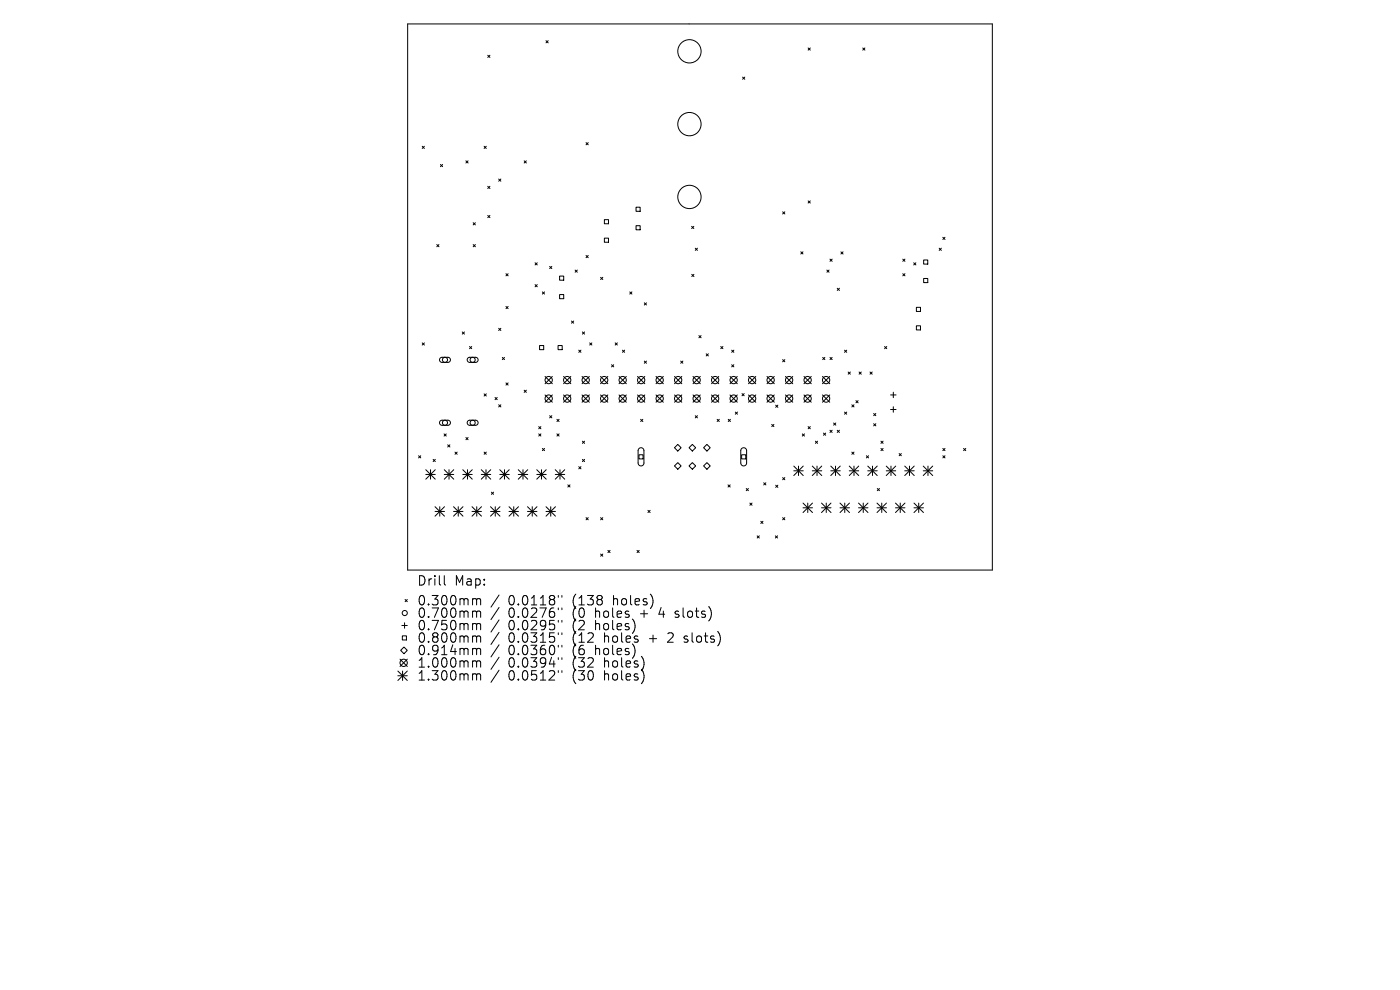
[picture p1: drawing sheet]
<svg xmlns="http://www.w3.org/2000/svg" width="297mm" height="210mm" viewBox="0 0 297 210" stroke-linecap="round" stroke-linejoin="round" font-family="sans-serif">
<defs><g id="words">
<g font-size="2.8">
<text x="88.4" y="124.5">Drill</text>
<text x="96.4" y="124.5">Map:</text>
<text x="88.4" y="128.7">0.300mm</text>
<text x="88.4" y="131.3">0.700mm</text>
<text x="107.9" y="128.7">0.0118&quot;</text>
<text x="107.9" y="131.3">0.0276&quot;</text>
<text x="121.6" y="128.7">(138</text>
<text x="121.6" y="131.3">(0</text>
<text x="126.5" y="131.3">holes</text>
<text x="130.3" y="128.7">holes)</text>
<text x="136.3" y="131.3">+</text>
<text x="140.5" y="131.3">4</text>
<text x="144.1" y="131.3">slots)</text>
<text x="88.4" y="134">0.750mm</text>
<text x="88.4" y="136.6">0.800mm</text>
<text x="107.9" y="134">0.0295&quot;</text>
<text x="107.9" y="136.6">0.0315&quot;</text>
<text x="121.6" y="134">(2</text>
<text x="121.6" y="136.6">(12</text>
<text x="126.5" y="134">holes)</text>
<text x="128.4" y="136.6">holes</text>
<text x="138.2" y="136.6">+</text>
<text x="142.4" y="136.6">2</text>
<text x="146" y="136.6">slots)</text>
<text x="88.4" y="139.3">0.914mm</text>
<text x="88.4" y="141.9">1.000mm</text>
<text x="107.9" y="139.3">0.0360&quot;</text>
<text x="107.9" y="141.9">0.0394&quot;</text>
<text x="121.6" y="139.3">(6</text>
<text x="121.6" y="141.9">(32</text>
<text x="126.5" y="139.3">holes)</text>
<text x="128.4" y="141.9">holes)</text>
<text x="88.4" y="144.6">1.300mm</text>
<text x="107.9" y="144.6">0.0512&quot;</text>
<text x="121.6" y="144.6">(30</text>
<text x="128.4" y="144.6">holes)</text>
</g>
</g></defs>
<g fill="none" stroke="#000" stroke-width=".21">
<path d="M86.5 5.1h124v115.8h-124zM103.5 11.7l.4 .5M103.9 11.7l-.4 .5M115.8 8.6l.5 .5M116.3 8.6l-.5 .5M157.5 16.4l.5 .4M158 16.4l-.5 .4M171.4 10.2l.5 .4M171.9 10.2l-.5 .4M183 10.2l.5 .4M183.5 10.2l-.5 .4M89.6 31l.4 .5"/>
<path d="M90 31l-.4 .5M93.4 34.9l.5 .5M93.9 34.9l-.5 .5M98.8 34.1l.5 .5M99.3 34.1l-.5 .5M102.7 31l.5 .5M103.2 31l-.5 .5M103.5 39.5l.4 .5M103.9 39.5l-.4 .5M105.8 38l.5 .4M106.3 38l-.5 .4M111.2 34.1l.5 .5"/>
<path d="M111.7 34.1l-.5 .5M124.3 30.3l.5 .4M124.8 30.3l-.5 .4M92.7 51.9l.4 .4M93.1 51.9l-.4 .4M100.4 47.2l.4 .5M100.4 51.9l.4 .4M100.8 47.2l-.4 .5M100.8 51.9l-.4 .4M103.5 45.7l.4 .5M103.9 45.7l-.4 .5M107.3 58.1l.5 .4"/>
<path d="M107.8 58.1l-.5 .4M113.5 55.7l.5 .5M114 55.7l-.5 .5M116.6 56.5l.5 .5M117.1 56.5l-.5 .5M118.7 58.6h.9v.8h-.9zM122 57.3l.5 .5M122.5 57.3l-.5 .5M124.3 54.2l.5 .5M124.8 54.2l-.5 .5M127.4 58.8l.5 .5M127.9 58.8l-.5 .5"/>
<path d="M128.2 46.6h.9v.9h-.9zM128.2 50.5h.9v.9h-.9zM134.9 44h.9v.8h-.9zM134.9 47.9h.9v.8h-.9zM146.7 48l.5 .5M146.8 58.2l.4 .5M147.2 48l-.5 .5M147.2 58.2l-.4 .5M147.5 52.7l.5 .4M148 52.7l-.5 .4M166 44.9l.5 .5M166.5 44.9l-.5 .5"/>
<path d="M169.9 53.4l.4 .5M170.3 53.4l-.4 .5M171.4 42.6l.5 .5M171.9 42.6l-.5 .5M175.4 57.3l.5 .5M175.9 57.3l-.5 .5M176.1 55l.4 .4M176.5 55l-.4 .4M178.4 53.4l.5 .5M178.9 53.4l-.5 .5M191.5 55l.5 .4M191.5 58.1l.5 .4"/>
<path d="M192 55l-.5 .4M192 58.1l-.5 .4M193.8 55.7l.5 .5M194.3 55.7l-.5 .5M195.9 55.2h.9v.8h-.9zM195.9 59.1h.9v.8h-.9zM199.2 52.7l.5 .4M199.7 52.7l-.5 .4M200 50.3l.5 .5M200.5 50.3l-.5 .5M89.6 72.7l.4 .5M90 72.7l-.4 .5"/>
<path d="M93.4 76l.3-.2h1.5l.3 .3v.4l-.4 .4h-1.5l-.3-.4zM98.1 70.4l.4 .5M98.5 70.4l-.4 .5M99.3 76l.3-.2h1.4l.4 .3v.4l-.4 .4h-1.5l-.4-.4zM99.6 73.5l.5 .5M100.1 73.5l-.5 .5M105.8 69.6l.5 .5M106.3 69.6l-.5 .5M106.6 75.8l.4 .5M107 75.8l-.4 .5M107.3 65l.5 .5M107.8 65l-.5 .5"/>
<path d="M113.5 60.4l.5 .4M114 60.4l-.5 .4M114.5 73.3h.8v.9h-.8zM115.1 61.9l.4 .5M115.5 61.9l-.4 .5M115.6 79.9l1.6 1.5M117.2 79.9l-1.6 1.5M118.4 73.3h.9v.9h-.9zM118.7 62.5h.9v.9h-.9zM119.6 79.9l1.5 1.5M121.1 79.9l-1.5 1.5M121.2 68.1l.5 .5"/>
<path d="M121.7 68.1l-.5 .5M122.8 74.3l.4 .4M123.2 74.3l-.4 .4M123.5 79.9l1.5 1.5M123.6 70.4l.4 .5M124 70.4l-.4 .5M125 79.9l-1.5 1.5M125.1 72.7l.5 .5M125.6 72.7l-.5 .5M127.4 79.9l1.5 1.5M128.9 79.9l-1.5 1.5M129.7 77.4l.5 .4"/>
<path d="M130.2 77.4l-.5 .4M130.5 72.7l.5 .5M131 72.7l-.5 .5M131.3 79.9l1.6 1.5M132.1 74.3l.4 .4M132.5 74.3l-.4 .4M132.9 79.9l-1.6 1.5M133.6 61.9l.5 .5M134.1 61.9l-.5 .5M135.2 79.9l1.6 1.5M136.7 64.2l.4 .5M136.7 76.6l.4 .5"/>
<path d="M136.8 79.9l-1.6 1.5M137.1 64.2l-.4 .5M137.1 76.6l-.4 .5M139.2 79.9l1.5 1.5M140.7 79.9l-1.5 1.5M143.1 79.9l1.5 1.5M144.4 76.6l.5 .5M144.6 79.9l-1.5 1.5M144.9 76.6l-.5 .5M147 79.9l1.6 1.5M148.3 71.2l.4 .5M148.6 79.9l-1.6 1.5"/>
<path d="M148.7 71.2l-.4 .5M149.8 75.1l.5 .4M150.3 75.1l-.5 .4M150.9 79.9l1.6 1.5M152.5 79.9l-1.6 1.5M152.9 73.5l.5 .5M153.4 73.5l-.5 .5M154.9 79.9l1.5 1.5M155.2 74.3l.5 .4M155.2 77.4l.5 .4M155.7 74.3l-.5 .4M155.7 77.4l-.5 .4"/>
<path d="M156.4 79.9l-1.5 1.5M158.8 79.9l1.5 1.5M160.3 79.9l-1.5 1.5M162.7 79.9l1.6 1.5M164.3 79.9l-1.6 1.5M166 76.3l.5 .4M166.5 76.3l-.5 .4M166.6 79.9l1.6 1.5M168.2 79.9l-1.6 1.5M170.6 79.9l1.5 1.5M172.1 79.9l-1.5 1.5M174.5 79.9l1.5 1.5"/>
<path d="M174.5 75.8l.5 .5M175 75.8l-.5 .5M176 79.9l-1.5 1.5M176.1 75.8l.4 .5M176.5 75.8l-.4 .5M177.6 61.1l.5 .5M178.1 61.1l-.5 .5M179.2 74.3l.4 .4M179.6 74.3l-.4 .4M179.9 78.9l.5 .5M180.4 78.9l-.5 .5M182.3 78.9l.4 .5"/>
<path d="M182.7 78.9l-.4 .5M184.6 78.9l.4 .5M185 78.9l-.4 .5M187.7 73.5l.4 .5M188.1 73.5l-.4 .5M194.4 65.2h.9v.9h-.9zM194.4 69.1h.9v.9h-.9zM88.8 96.7l.5 .4M89.3 96.7l-.5 .4M90.3 99.6l2 2M91.3 99.6v2M91.9 97.4l.5 .5"/>
<path d="M92.3 99.6l-2 2M92.4 97.4l-.5 .5M93.4 89.3l.3-.2 1.5 .1 .3 .2v.4l-.4 .4h-1.5l-.3-.4zM94.2 92l.5 .5M94.3 99.6l2 2M94.7 92l-.5 .5M95 94.4l.4 .4M95.3 99.6v2M95.4 94.4l-.4 .4M96.3 99.6l-2 2M96.5 95.9l.5 .5M97 95.9l-.5 .5"/>
<path d="M98.2 99.6l2 2M98.8 92.8l.5 .5M99.2 99.6v2M99.3 89.3l.3-.2 1.4 .1 .4 .2v.4l-.4 .4h-1.5l-.4-.4zM99.3 92.8l-.5 .5M100.2 99.6l-2 2M102.1 99.6l2 2M102.7 83.5l.5 .5M102.7 95.9l.5 .5M103.1 99.6v2M103.2 83.5l-.5 .5M103.2 95.9l-.5 .5"/>
<path d="M104.1 99.6l-2 2M105 84.3l.5 .5M105.5 84.3l-.5 .5M105.8 85.9l.5 .4M106 99.6l2 2M106.3 85.9l-.5 .4M107 99.6v2M107.3 81.2l.5 .5M107.8 81.2l-.5 .5M108 99.6l-2 2M109.9 99.6l2.1 2M111 99.6v2"/>
<path d="M111.2 82.8l.5 .4M111.7 82.8l-.5 .4M112 99.6l-2.1 2M113.9 99.6l2 2M114.3 90.5l.5 .5M114.3 92l.5 .5M114.8 90.5l-.5 .5M114.8 92l-.5 .5M114.9 99.6v2M115.1 95.1l.4 .5M115.5 95.1l-.4 .5M115.6 83.8l1.6 1.5"/>
<path d="M115.9 99.6l-2 2M116.6 88.2l.5 .4M117.1 88.2l-.5 .4M117.2 83.8l-1.6 1.5M117.8 99.6l2 2M118.1 89l.5 .4M118.1 92l.5 .5M118.6 92l-.5 .5M118.6 89l-.5 .4M118.8 99.6v2M119.6 83.8l1.5 1.5M119.8 99.6l-2 2"/>
<path d="M121.1 83.8l-1.5 1.5M122.8 99l.4 .5M123.2 99l-.4 .5M123.5 83.8l1.5 1.5M123.6 97.4l.4 .5M123.6 93.6l.4 .4M124 93.6l-.4 .4M124 97.4l-.4 .5M125 83.8l-1.5 1.5M127.4 83.8l1.5 1.5M128.9 83.8l-1.5 1.5M131.3 83.8l1.6 1.5"/>
<path d="M132.9 83.8l-1.6 1.5M135.2 83.8l1.6 1.5M135.6 95.2l.5-.2 .5 .5v2.8l-.2 .4-.3 .1-.5-.1-.2-.4v-2.8zM135.6 96.5h.8v.8h-.8zM135.9 89l.5 .4M136.4 89l-.5 .4M136.8 83.8l-1.6 1.5M139.2 83.8l1.5 1.5M140.7 83.8l-1.5 1.5M143.1 95l.7-.7 .7 .7-.7 .7zM143.1 98.8l.7-.7 .7 .7-.7 .7zM143.1 83.8l1.5 1.5"/>
<path d="M144.6 83.8l-1.5 1.5M146.2 98.8l.7-.7 .7 .7-.7 .7zM146.9 94.3l.7 .7-.7 .7-.7-.7zM147 83.8l1.6 1.5M147.5 88.2l.5 .4M148 88.2l-.5 .4M148.6 83.8l-1.6 1.5M149.3 95l.7-.7 .7 .7-.7 .7zM149.3 98.8l.7-.7 .7 .7-.7 .7zM150.9 83.8l1.6 1.5M152.1 89l.5 .4M152.5 83.8l-1.6 1.5"/>
<path d="M152.6 89l-.5 .4M154.5 89l.5 .4M154.9 83.8l1.5 1.5M155 89l-.5 .4M156 87.4l.5 .5M156.4 83.8l-1.5 1.5M156.5 87.4l-.5 .5M157.3 95.2l.6-.2 .5 .5v2.8l-.2 .4-.3 .1-.5-.1-.2-.4v-2.8zM157.3 96.5h.9v.8h-.9zM157.4 83.5l.5 .5M157.9 83.5l-.5 .5M158.8 83.8l1.5 1.5"/>
<path d="M160.3 83.8l-1.5 1.5M162.7 83.8l1.6 1.5M163.7 90l.5 .5M164.2 90l-.5 .5M164.3 83.8l-1.6 1.5M164.6 85.9l.4 .5M165 85.9l-.4 .5M166.6 83.8l1.6 1.5M168.2 83.8l-1.6 1.5M168.4 98.9l2 2M168.4 99.9h2M169.4 98.9v2"/>
<path d="M170.2 92l.5 .5M170.4 98.9l-2 2M170.6 83.8l1.5 1.5M170.7 92l-.5 .5M171.4 90.5l.5 .5M171.9 90.5l-.5 .5M172.1 83.8l-1.5 1.5M172.3 99.9h2M172.3 98.9l2 2M173 93.6l.4 .4M173.3 98.9v2M173.4 93.6l-.4 .4"/>
<path d="M174.3 98.9l-2 2M174.5 83.8l1.5 1.5M174.7 91.9l.5 .4M175.2 91.9l-.5 .4M176 83.8l-1.5 1.5M176.1 91.3l.4 .4M176.2 99.9h2.1M176.2 98.9l2.1 2M176.5 91.3l-.4 .4M176.8 89.7l.5 .5M177.2 98.9v2M177.3 89.7l-.5 .5"/>
<path d="M177.6 91.3l.5 .4M178.1 91.3l-.5 .4M178.3 98.9l-2.1 2M179.2 87.4l.4 .5M179.6 87.4l-.4 .5M180.2 99.9h2M180.2 98.9l2 2M180.7 85.9l.5 .4M180.7 95.9l.5 .5M181.2 98.9v2M181.2 85.9l-.5 .4M181.2 95.9l-.5 .5"/>
<path d="M181.6 85l.4 .5M182 85l-.4 .5M182.2 98.9l-2 2M183.8 96.7l.5 .4M184.1 99.9h2M184.1 98.9l2 2M184.3 96.7l-.5 .4M185.1 98.9v2M185.3 87.7l.5 .5M185.3 89.9l.5 .4M185.8 87.7l-.5 .5M185.8 89.9l-.5 .4"/>
<path d="M186.1 98.9l-2 2M186.9 95.1l.4 .5M186.9 93.6l.4 .4M187.3 93.6l-.4 .4M187.3 95.1l-.4 .5M188 99.9h2M188 98.9l2 2M188.9 83.8h1.2M188.9 86.9h1.2M189 98.9v2M189.5 83.2v1.2M189.5 86.3v1.1"/>
<path d="M190 98.9l-2 2M190.7 96.2l.5 .5M191.2 96.2l-.5 .5M191.9 99.9h2M191.9 98.9l2 2M192.9 98.9v2M193.9 98.9l-2 2M195.9 99.9h2M195.9 98.9l2 2M196.9 98.9v2M197.9 98.9l-2 2M200 95.1l.5 .5"/>
<path d="M200 96.7l.5 .4M200.5 95.1l-.5 .5M200.5 96.7l-.5 .4M204.4 95.1l.5 .5M204.9 95.1l-.5 .5M90.3 100.6h2M92.3 107.5l2 2M92.3 108.5h2M93.3 107.5v2M94.3 100.6h2M94.3 107.5l-2 2M96.2 108.5h2"/>
<path d="M96.2 107.5l2 2M97.2 107.5v2M98.2 100.6h2M98.2 107.5l-2 2M100.1 108.5h2M100.1 107.5l2 2M101.1 107.5v2M102.1 100.6h2M102.1 107.5l-2 2M104.1 108.5h2M104.1 107.5l2 2M104.2 104.4l.5 .5"/>
<path d="M104.7 104.4l-.5 .5M105.1 107.5v2M106 100.6h2M106.1 107.5l-2 2M108 108.5h2M108 107.5l2 2M109 107.5v2M109.9 100.6h2.1M110 107.5l-2 2M111.9 108.5h2M111.9 107.5l2 2M112.9 107.5v2"/>
<path d="M113.9 100.6h2M113.9 107.5l-2 2M115.8 108.5h2M115.8 107.5l2 2M116.8 107.5v2M117.8 100.6h2M117.8 107.5l-2 2M120.5 102.9l.4 .4M120.9 102.9l-.4 .4M124.3 109.8l.5 .5M124.8 109.8l-.5 .5M127.4 109.8l.5 .5"/>
<path d="M127.4 117.5l.5 .5M127.9 109.8l-.5 .5M127.9 117.5l-.5 .5M129 116.8l.4 .4M129.4 116.8l-.4 .4M135.1 116.8l.5 .4M135.6 116.8l-.5 .4M137.5 108.3l.4 .4M137.9 108.3l-.4 .4M154.4 102.9l.5 .4M154.9 102.9l-.5 .4M158.3 103.6l.5 .5"/>
<path d="M158.8 103.6l-.5 .5M159.1 106.7l.4 .5M159.5 106.7l-.4 .5M160.6 113.7l.5 .4M161.1 113.7l-.5 .4M161.4 110.6l.5 .4M161.9 110.6l-.5 .4M162 102.4l.5 .5M162.5 102.4l-.5 .5M164.5 113.7l.5 .4M164.6 102.9l.4 .5M165 113.7l-.5 .4"/>
<path d="M165 102.9l-.4 .5M166 101.3l.5 .5M166 109.8l.5 .5M166.5 101.3l-.5 .5M166.5 109.8l-.5 .5M170.4 106.7l2 2M170.4 107.7h2M171.4 106.7v2M172.4 106.7l-2 2M174.3 107.7h2M174.3 106.7l2 2M175.3 106.7v2"/>
<path d="M176.3 106.7l-2 2M178.2 107.7h2M178.2 106.7l2 2M179.2 106.7v2M180.2 106.7l-2 2M182.1 107.7h2M182.1 106.7l2 2M183.1 106.7v2M184.1 106.7l-2 2M186.1 107.7h2M186.1 106.7l2 2M186.1 103.6l.5 .5"/>
<path d="M186.6 103.6l-.5 .5M187.1 106.7v2M188.1 106.7l-2 2M190 107.7h2M190 106.7l2 2M191 106.7v2M192 106.7l-2 2M193.9 106.7l2 2M193.9 107.7h2M194.9 106.7v2M195.9 106.7l-2 2M84.9 139.8l1.5 1.6"/>
<path d="M85.2 132.7h1.2M85.4 134.9h.8v.9h-.8zM85.7 137.3l.7 .7-.7 .7-.7-.7zM85.8 132.1v1.2M85.9 127.2l.5 .4M86.4 127.2l-.5 .4M86.4 139.8l-1.5 1.6M94.3 122.1v1.7l.2 .3M100.5 127h.3l.3 .3M100.5 129.6h.3l.3 .3M100.5 132.3h.3l.3 .3M100.5 134.9h.3l.3 .3"/>
<path d="M100.5 137.5h.3l.3 .3M101.1 127.3l.3-.3 .5 .1 .1 1.2M101.1 127.3v1M101.1 129.9v1.1M101.1 132.6v1M101.1 135.2v1M101.1 137.8v1.1M101.1 129.9l.3-.3 .5 .1 .1 1.3M101.1 132.6l.3-.3 .5 .1 .1 1.2M101.1 135.2l.3-.3 .5 .1 .1 1.2M101.1 137.8l.3-.3 .5 .1 .1 1.3M105.9 126.2l-1.7 2.6"/>
<path d="M105.9 128.9l-1.7 2.5M105.9 131.5l-1.7 2.6M105.9 134.1l-1.7 2.6M105.9 136.8l-1.7 2.6M105.9 139.4l-1.7 2.6M118.4 126.3v.4M118.4 129v.3M118.4 131.6v.4M118.4 134.2v.4M118.4 136.9v.4M118.4 139.5v.4M119.2 126.3v.4"/>
<path d="M119.2 129v.3M119.2 131.6v.4M119.2 134.2v.4M119.2 136.9v.4M119.2 139.5v.4M143.2 130.9l.2 .1M143.3 129.7v.5M145.1 136.1l.2 .1M145.2 135v.5M84.4 142.3l2 2M84.4 143.3h2M85.4 142.3v2"/>
<path d="M86.4 142.3l-2 2M100.5 140.2h.3l.3 .3M100.5 142.9h.3l.3 .3M101.1 140.5v1M101.1 143.2v1.1M101.1 140.5l.3-.3 .5 .1 .1 1.2M101.1 143.2l.3-.3 .5 .1 .1 1.3M105.9 142.2l-1.7 2.5M118.4 142.3v.3M119.2 142.3v.3"/>
<circle cx="146.3" cy="10.9" r="2.47"/>
<circle cx="146.3" cy="26.3" r="2.47"/>
<circle cx="146.3" cy="41.8" r="2.47"/>
<circle cx="94.4" cy="76.3" r=".54"/>
<circle cx="100.3" cy="76.3" r=".54"/>
<circle cx="94.4" cy="89.7" r=".54"/>
<circle cx="100.3" cy="89.7" r=".54"/>
<circle cx="116.4" cy="80.6" r=".77"/>
<circle cx="116.4" cy="84.6" r=".77"/>
<circle cx="120.3" cy="80.6" r=".77"/>
<circle cx="120.3" cy="84.6" r=".77"/>
<circle cx="124.2" cy="80.6" r=".77"/>
<circle cx="124.2" cy="84.6" r=".77"/>
<circle cx="128.2" cy="80.6" r=".77"/>
<circle cx="128.2" cy="84.6" r=".77"/>
<circle cx="132.1" cy="80.6" r=".77"/>
<circle cx="132.1" cy="84.6" r=".77"/>
<circle cx="136" cy="80.6" r=".77"/>
<circle cx="136" cy="84.6" r=".77"/>
<circle cx="139.9" cy="80.6" r=".77"/>
<circle cx="139.9" cy="84.6" r=".77"/>
<circle cx="143.9" cy="80.6" r=".77"/>
<circle cx="143.9" cy="84.6" r=".77"/>
<circle cx="147.8" cy="80.6" r=".77"/>
<circle cx="147.8" cy="84.6" r=".77"/>
<circle cx="151.7" cy="80.6" r=".77"/>
<circle cx="151.7" cy="84.6" r=".77"/>
<circle cx="155.6" cy="80.6" r=".77"/>
<circle cx="155.6" cy="84.6" r=".77"/>
<circle cx="159.6" cy="80.6" r=".77"/>
<circle cx="159.6" cy="84.6" r=".77"/>
<circle cx="163.5" cy="80.6" r=".77"/>
<circle cx="163.5" cy="84.6" r=".77"/>
<circle cx="167.4" cy="80.6" r=".77"/>
<circle cx="167.4" cy="84.6" r=".77"/>
<circle cx="171.3" cy="80.6" r=".77"/>
<circle cx="171.3" cy="84.6" r=".77"/>
<circle cx="175.3" cy="80.6" r=".77"/>
<circle cx="175.3" cy="84.6" r=".77"/>
<circle cx="85.9" cy="130" r=".54"/>
<circle cx="85.6" cy="140.6" r=".77"/>
</g>
<use href="#words"/>
</svg>
